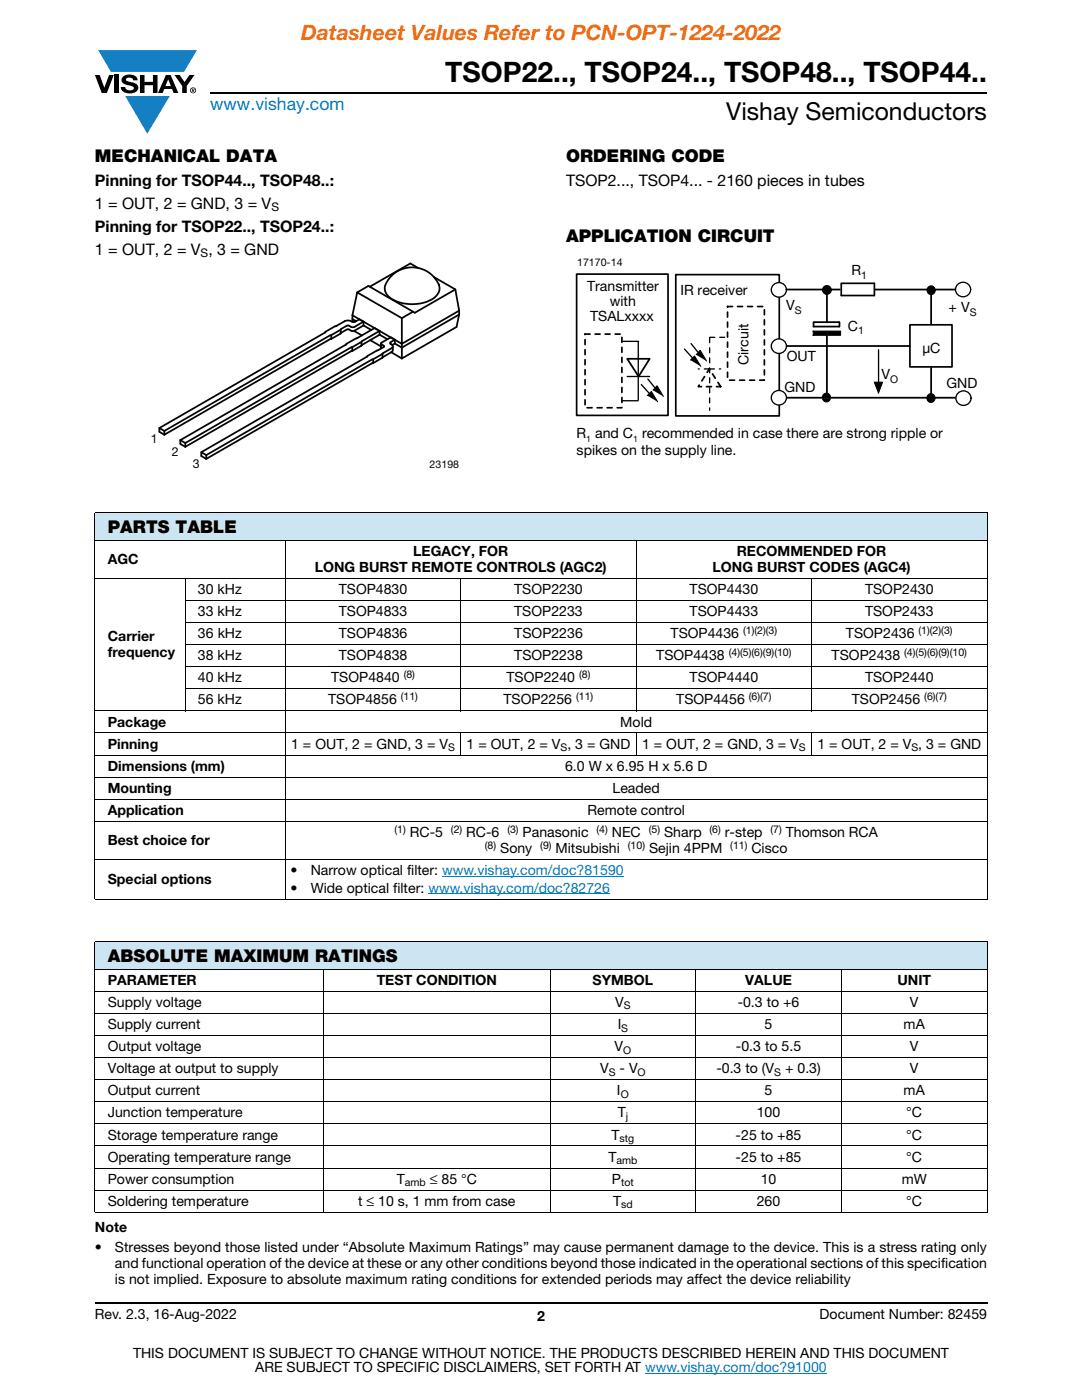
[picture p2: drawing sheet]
<svg xmlns="http://www.w3.org/2000/svg" width="216mm" height="279mm" viewBox="0 0 216 279" stroke-linecap="round" stroke-linejoin="round" font-family="sans-serif">
<defs><g id="words">
<text font-size="5.6" x="88.9" y="16.4">TSOP22.., TSOP24.., TSOP48.., TSOP44..</text>
<text font-size="4.9" x="144.9" y="24">Vishay Semiconductors</text>
<text font-size="4.2" fill="#f06b12" x="60.1" y="8">Datasheet Values Refer to PCN-OPT-1224-2022</text>
<text font-size="3.5" fill="#007ec4" x="42" y="21.9">www.vishay.com</text>
<g font-size="3.5">
<text x="18.9" y="32.3">MECHANICAL DATA</text>
<text x="112.9" y="32.3">ORDERING CODE</text>
<text x="112.9" y="48.2">APPLICATION CIRCUIT</text>
<text x="21.5" y="106.4">PARTS TABLE</text>
<text x="21.5" y="192">ABSOLUTE MAXIMUM RATINGS</text>
</g>
<g font-size="3.2">
<text x="18.9" y="37">Pinning for TSOP44.., TSOP48..:</text>
<text x="18.9" y="41.6">1 = OUT, 2 = GND, 3 = V</text>
<text x="112.9" y="37">TSOP2..., TSOP4... - 2160 pieces in tubes</text>
<text x="18.9" y="46.2">Pinning for TSOP22.., TSOP24..:</text>
<text x="18.9" y="50.8">1 = OUT, 2 = V , 3 = GND</text>
</g>
<g font-size="2.8">
<text x="117.1" y="58.2">Transmitter</text>
<text x="135.8" y="59">IR receiver</text>
<text x="169.9" y="54.9">R</text>
<text x="117.8" y="64.1">TSALxxxx</text>
<text x="121.7" y="61.2">with</text>
<text x="156.8" y="62">V</text>
<text x="189.3" y="62.3">+ V</text>
<text x="169.2" y="66">C</text>
<text x="184" y="70.4">µC</text>
<text x="149.4" y="72.8" transform="rotate(-90 149.4 72.8)">Circuit</text>
<text x="157" y="72">OUT</text>
<text x="175.9" y="75.6">V</text>
<text x="188.8" y="77.4">GND</text>
<text x="156.6" y="78.3">GND</text>
<text x="115.1" y="87.4">R and C recommended in case there are strong ripple or</text>
<text x="115.1" y="90.8">spikes on the supply line.</text>
<text x="21.5" y="112.5">AGC</text>
<text x="82.4" y="111">LEGACY, FOR</text>
<text x="147" y="111">RECOMMENDED FOR</text>
<text x="39.5" y="118.5">30 kHz</text>
<text x="62.8" y="114.1">LONG BURST REMOTE CONTROLS (AGC2)</text>
<text x="67.6" y="118.5">TSOP4830</text>
<text x="102.6" y="118.5">TSOP2230</text>
<text x="137.6" y="118.5">TSOP4430</text>
<text x="142.2" y="114.1">LONG BURST CODES (AGC4)</text>
<text x="172.6" y="118.5">TSOP2430</text>
<text x="39.5" y="123">33 kHz</text>
<text x="67.6" y="123">TSOP4833</text>
<text x="102.6" y="123">TSOP2233</text>
<text x="137.6" y="123">TSOP4433</text>
<text x="172.6" y="123">TSOP2433</text>
<text x="21.5" y="128">Carrier</text>
<text x="21.5" y="131.1">frequency</text>
<text x="39.5" y="131.8">38 kHz</text>
<text x="39.5" y="127.4">36 kHz</text>
<text x="67.6" y="131.8">TSOP4838</text>
<text x="67.6" y="127.4">TSOP4836</text>
<text x="102.6" y="131.8">TSOP2238</text>
<text x="102.6" y="127.4">TSOP2236</text>
<text x="130.9" y="131.8">TSOP4438</text>
<text x="133.8" y="127.4">TSOP4436</text>
<text x="165.9" y="131.8">TSOP2438</text>
<text x="168.8" y="127.4">TSOP2436</text>
<text x="39.5" y="136.2">40 kHz</text>
<text x="66.1" y="136.2">TSOP4840</text>
<text x="101.1" y="136.2">TSOP2240</text>
<text x="137.6" y="136.2">TSOP4440</text>
<text x="172.6" y="136.2">TSOP2440</text>
<text x="39.5" y="140.6">56 kHz</text>
<text x="65.5" y="140.6">TSOP4856</text>
<text x="100.5" y="140.6">TSOP2256</text>
<text x="134.9" y="140.6">TSOP4456</text>
<text x="169.9" y="140.6">TSOP2456</text>
<text x="21.5" y="145">Package</text>
<text x="21.5" y="149.4">Pinning</text>
<text x="58.1" y="149.4">1 = OUT, 2 = GND, 3 = V</text>
<text x="93.1" y="149.4">1 = OUT, 2 = V , 3 = GND</text>
<text x="123.8" y="145">Mold</text>
<text x="128.1" y="149.4">1 = OUT, 2 = GND, 3 = V</text>
<text x="163.1" y="149.4">1 = OUT, 2 = V , 3 = GND</text>
<text x="21.5" y="153.8">Dimensions (mm)</text>
<text x="112.8" y="153.8">6.0 W x 6.95 H x 5.6 D</text>
<text x="21.5" y="158.2">Mounting</text>
<text x="122.2" y="158.2">Leaded</text>
<text x="21.5" y="162.6">Application</text>
<text x="81.8" y="167">RC-5</text>
<text x="93" y="167">RC-6</text>
<text x="104.3" y="167">Panasonic</text>
<text x="117.2" y="162.6">Remote control</text>
<text x="122.1" y="167">NEC</text>
<text x="132.5" y="167">Sharp</text>
<text x="144.7" y="167">r-step</text>
<text x="156.8" y="167">Thomson RCA</text>
<text x="21.5" y="168.6">Best choice for</text>
<text x="99.8" y="170.2">Sony</text>
<text x="110.8" y="170.2">Mitsubishi</text>
<text x="129.5" y="170.2">Sejin 4PPM</text>
<text x="149.9" y="170.2">Cisco</text>
<text x="21.5" y="176.4">Special options</text>
<text x="58" y="174.6">•</text>
<text x="58" y="178.2">•</text>
<text x="62" y="174.6">Narrow optical filter: www.vishay.com/doc?81590</text>
<text x="62" y="178.2">Wide optical filter: www.vishay.com/doc?82726</text>
<text x="21.5" y="196.5">PARAMETER</text>
<text x="75.2" y="196.5">TEST CONDITION</text>
<text x="118.2" y="196.5">SYMBOL</text>
<text x="148.7" y="196.5">VALUE</text>
<text x="179.1" y="196.5">UNIT</text>
<text x="21.5" y="201">Supply voltage</text>
<text x="122.8" y="201">V</text>
<text x="147.2" y="201">-0.3 to +6</text>
<text x="181.6" y="201">V</text>
<text x="21.5" y="205.4">Supply current</text>
<text x="21.5" y="209.8">Output voltage</text>
<text x="122.6" y="209.8">V</text>
<text x="123.3" y="205.4">I</text>
<text x="146.9" y="209.8">-0.3 to 5.5</text>
<text x="152.6" y="205.4">5</text>
<text x="180.3" y="205.4">mA</text>
<text x="181.6" y="209.8">V</text>
<text x="21.5" y="214.2">Voltage at output to supply</text>
<text x="119.8" y="214.2">V</text>
<text x="123.6" y="214.2">- V</text>
<text x="142.9" y="214.2">-0.3 to (V</text>
<text x="156.7" y="214.2">+ 0.3)</text>
<text x="181.6" y="214.2">V</text>
<text x="21.5" y="218.6">Output current</text>
<text x="123.1" y="218.6">I</text>
<text x="152.6" y="218.6">5</text>
<text x="180.3" y="218.6">mA</text>
<text x="21.5" y="227.4">Storage temperature range</text>
<text x="21.5" y="223">Junction temperature</text>
<text x="122" y="227.4">T</text>
<text x="123.3" y="223">T</text>
<text x="146.8" y="227.4">-25 to +85</text>
<text x="151" y="223">100</text>
<text x="180.8" y="227.4">°C</text>
<text x="180.8" y="223">°C</text>
<text x="21.5" y="231.8">Operating temperature range</text>
<text x="121.4" y="231.8">T</text>
<text x="146.8" y="231.8">-25 to +85</text>
<text x="180.8" y="231.8">°C</text>
<text x="21.5" y="236.2">Power consumption</text>
<text x="79.2" y="236.2">T</text>
<text x="85.8" y="236.2">≤ 85 °C</text>
<text x="122.1" y="236.2">P</text>
<text x="151.8" y="236.2">10</text>
<text x="179.9" y="236.2">mW</text>
<text x="18.9" y="245.9">Note</text>
<text x="21.5" y="240.6">Soldering temperature</text>
<text x="71.5" y="240.6">t ≤ 10 s, 1 mm from case</text>
<text x="122.3" y="240.6">T</text>
<text x="151" y="240.6">260</text>
<text x="180.8" y="240.6">°C</text>
<text x="18.9" y="249.8">•</text>
<text x="22.9" y="249.8">Stresses beyond those listed under “Absolute Maximum Ratings” may cause permanent damage to the device. This is a stress rating only</text>
<text x="22.9" y="253">and functional operation of the device at these or any other conditions beyond those indicated in the operational sections of this specification</text>
<text x="22.9" y="256.2">is not implied. Exposure to absolute maximum rating conditions for extended periods may affect the device reliability</text>
<text x="18.9" y="263.3">Rev. 2.3, 16-Aug-2022</text>
<text x="107.2" y="263.6">2</text>
<text x="163.6" y="263.3">Document Number: 82459</text>
<text x="26.5" y="271">THIS DOCUMENT IS SUBJECT TO CHANGE WITHOUT NOTICE. THE PRODUCTS DESCRIBED HEREIN AND THIS DOCUMENT</text>
<text x="50.9" y="273.8">ARE SUBJECT TO SPECIFIC DISCLAIMERS, SET FORTH AT www.vishay.com/doc?91000</text>
</g>
<g font-size="2.5" fill="#040503">
<text x="30.1" y="88.5">1</text>
<text x="34.3" y="90.9">2</text>
<text x="38.5" y="93.3">3</text>
</g>
<g font-size="2.4">
<text x="54.1" y="42.2">S</text>
<text x="40" y="51.4">S</text>
</g>
<g font-size="2.1">
<text x="115.2" y="53.2">17170-14</text>
<text x="171.9" y="55.6">1</text>
<text x="158.6" y="62.7">S</text>
<text x="193.5" y="63">S</text>
<text x="171.2" y="66.7">1</text>
<text x="177.6" y="76.4">O</text>
<text x="145.4" y="130.9">(4)(5)(6)(9)(10)</text>
<text x="148.3" y="126.5">(1)(2)(3)</text>
<text x="180.4" y="130.9">(4)(5)(6)(9)(10)</text>
<text x="183.3" y="126.5">(1)(2)(3)</text>
<text x="80.6" y="135.3">(8)</text>
<text x="115.5" y="135.3">(8)</text>
<text x="80" y="139.7">(11)</text>
<text x="115" y="139.7">(11)</text>
<text x="149.4" y="139.7">(6)(7)</text>
<text x="184.4" y="139.7">(6)(7)</text>
<text x="89.4" y="149.9">S</text>
<text x="111.9" y="149.9">S</text>
<text x="159.4" y="149.9">S</text>
<text x="181.9" y="149.9">S</text>
<text x="78.7" y="166.2">(1)</text>
<text x="90" y="166.2">(2)</text>
<text x="101.2" y="166.2">(3)</text>
<text x="119" y="166.2">(4)</text>
<text x="129.4" y="166.2">(5)</text>
<text x="141.6" y="166.2">(6)</text>
<text x="153.7" y="166.2">(7)</text>
<text x="96.8" y="169.4">(8)</text>
<text x="107.8" y="169.4">(9)</text>
<text x="125.3" y="169.4">(10)</text>
<text x="145.7" y="169.4">(11)</text>
<text x="124.5" y="201.5">S</text>
<text x="124" y="205.9">S</text>
<text x="121.5" y="214.7">S</text>
<text x="124.4" y="210.3">O</text>
<text x="127.2" y="214.7">O</text>
<text x="154.5" y="214.7">S</text>
<text x="123.9" y="219.1">O</text>
<text x="123.6" y="227.9">stg</text>
<text x="124.9" y="223.5">j</text>
<text x="123" y="232.3">amb</text>
<text x="80.8" y="236.7">amb</text>
<text x="124" y="236.7">tot</text>
<text x="124" y="241.2">sd</text>
</g>
<text font-size="2.1" fill="#040503" x="85.7" y="93.4">23198</text>
<g font-size="1.8">
<text x="117" y="88.1">1</text>
<text x="126.3" y="88.1">1</text>
</g>
</g></defs>
<g fill="#147fc3">
<path d="M19.6 10h19.7l-2.6 4.3h-1.1h-13.5z"/>
<path d="M25 19.2h8.9l-4.5 7.5z"/>
</g>
<g fill="#000">
<path d="M18.9 15h1l.9 2.5 1-2.5h.9l-1.4 3.6h-1zM22.9 15h.9v3.6h-.9zM24.6 15.3a2.1 2.1 0 0 1 2.8 .3l.1 .4h-.9a.79 .79 0 0 0-.7-.5 .79 .79 0 0 0-.8 .4l.3 .3 1 .2a1.08 1.08 0 0 1 1.2 1 1.08 1.08 0 0 1-1.1 1.2 1.73 1.73 0 0 1-2.4-1.2h.9a.96 .96 0 0 0 .8 .6 .96 .96 0 0 0 .9-.4 1.31 1.31 0 0 0-1.2-.6 1.03 1.03 0 0 1-1.1-.6 1.03 1.03 0 0 1 .2-1.1zM27.9 15h.9v1.3h1.7v-1.3h.9v3.6h-.9v-1.6h-1.7v1.6h-.9zM34.8 15h1.1l.9 1.4 1-1.4h1l-1.5 2.2v1.4h-.9v-1.4z"/>
<path d="M33.6 15.9l.5 1.3h-1.1zM33.1 15l-1.6 3.6h1l.3-.8h1.5l.3 .8h1l-1.6-3.6z"/>
<path d="M38.4 17.8h.2v.2h-.2zM38.3 17.7v.7h.1v-.3l.4 .3-.2-.3 .2-.2-.1-.2z"/>
<path d="M38.1 18a.46 .46 0 0 1 .9 0 .46 .46 0 0 1-.9 0zM37.9 18a.6 .6 0 0 0 1.2 0 .6 .6 0 0 0-1.2 0z"/>
</g>
<path d="M42 18.6h155M18.9 260h178.1" fill="none" stroke="#000" stroke-width=".36"/>
<path d="M128.7 274h36.3" fill="none" stroke="#007ec4" stroke-width=".2"/>
<g fill="none" stroke="#040503" stroke-width=".35">
<path d="M71.3 58.4l8.9 5.1M71.3 58.4l2.2-1.3 8.9 5.1M71.3 58.4l-1 4.5M78.1 55.1a5.7 5.7 0 0 1 9.6 2.4 3.4 3.4 0 0 1-2.8 2.8 8 8 0 0 1-7.4-1.2 2.24 2.24 0 0 1 0-3.3zM83.4 53.5l-1.5-.9-8.1 4.6M86.6 55.3l4.3 2.5 .7 4.2M90.9 57.8l-8.1 4.6-.4-.2M66.1 67.6l-33.3 19.2M66.1 66.9v.7M66.1 66.9l-33.3 19.1M68 65.8v.8M68 66.6l-1.9 1"/>
<path d="M68 65.8l-1.9 1.1M70.3 69.3v.8M70.3 70l-33.3 19.2M70.3 69.3l-33.3 19.1-1-.6M70.3 62.9l9.9 5.7v2.9M70.3 62.9v.8M70.3 63.7l.1 .6M70.3 63.7l.7 .4M70.8 66v.1l1.4 .8M72.1 69v-.8l-1.8 1.1M72.1 69l-1.8 1.1M72.5 65l1.6 .8"/>
<path d="M72.5 65l-1.9 1.1-1.2-.4-1.4 .9M72.5 64.2l-1.8 1-.4 .1-1-.3-1.3 .8M72.5 64.2l-.8-.5-1.1 .6a2.58 2.58 0 0 0-1.8-.2l-37 21.3M72.5 64.2v.8M73.9 67.9l2.1 1.2M74.5 72.5l-33.3 19.1M74.5 71.7v.8M74.7 65.5l-38.7 22.3M75.7 66.8v-.8l-3.6 2.2M75.7 66.8l-3.6 2.2M75.7 66.8l1.6 .9M76 68.6v.8l.1 .1"/>
<path d="M76.3 70.6l-1.8 1.1M76.3 70.6v.8M76.3 71.4l-1.8 1.1M78.1 70.3l2.1 1.2M78.1 69.5l.3-.3a.69 .69 0 0 0-.6-.7l.1-.1 .9-.6-.8-.5-2 1.2 .1 .3 .6 .3-.2 .2-36.3 20.9 1 .6 33.3-19.1M78.1 69.5l-1.8 1.1M78.4 69.1l-.1 1.1-2 1.2M78.8 67.8v.8l-.5 .3M82.4 62.2l-2.2 1.3M91.6 62l-11.4 6.6v-5.1M91.6 62v.8l-11.4 6.6-1.4-.8M91.6 62.8l-.5 2.5-10.9 6.2"/>
<path d="M31.8 85.4v.8l1 .6M31.8 85.4l1 .6M32.8 86v.8M36 87.8v.8l1 .6M37 88.4v.8M40.2 90.3v.7l1 .6M41.2 90.8v.8"/>
</g>
<path d="M141.5 73.6h2.3M141.5 73.6h-2.2M141.6 67.4v14.5M141.6 67.3h3.7" fill="none" stroke="#000" stroke-width=".26" stroke-dasharray="1 1"/>
<path d="M141.5 73.6l2.3 3.6h-4.5z" fill="none" stroke="#000" stroke-width=".35" stroke-dasharray="1 1"/>
<g fill="#000">
<path d="M130 78.1l1.2 2.1-2-1.3zM131.1 77l1.3 2.1-2.1-1.2zM138.6 71l1.2 2.1-2-1.2zM139.7 69.9l1.3 2.2-2.1-1.3z"/>
<path d="M162.2 66.1h5.5v.8h-5.5z" fill-rule="evenodd"/>
<circle cx="165" cy="57.9" r=".88"/>
<circle cx="164.9" cy="79.3" r=".85"/>
</g>
<g fill="none" stroke="#000" stroke-width=".2">
<path d="M129.2 78.9l.8-.8 1.2 2.1M130.3 77.9l.8-.9 1.3 2.1M137.8 71.9l.8-.9 1.2 2.1M138.9 70.8l.8-.9 1.3 2.2M162.2 66.1h5.5v.8h-5.5z"/>
<circle cx="165" cy="57.9" r=".88"/>
<circle cx="164.9" cy="79.3" r=".85"/>
</g>
<path d="M124.2 80h3.1M125.2 75.1h4.4M127.4 68.2v11.6M128 76.8l1.6 1.8M129.3 75.6l1.5 2M136.6 69.7l1.7 1.8M137.9 68.6l1.5 1.9" fill="none" stroke="#000" stroke-width=".26"/>
<path d="M165 57.7v6.4M125.2 71.6h4.4l-2.2 3.5zM162.3 64.3v.9h5.2M162.4 64.3h5.1M167.5 64.3v.9" fill="none" stroke="#000" stroke-width=".35"/>
<path d="M134.8 54.8h20.7v28.2h-20.7zM167.9 56.5h6.6v2.5M167.9 56.6v2.4h6.5" fill="none" stroke="#000" stroke-width=".34"/>
<path d="M145.2 61.2h7.3v14.7h-7.3z" fill="none" stroke="#000" stroke-width=".34" stroke-dasharray="1 1"/>
<circle cx="155.4" cy="69.1" r="1.48" fill="#fff"/>
<circle cx="155.4" cy="69.1" r="1.48" fill="none" stroke="#000" stroke-width=".26"/>
<circle cx="155.4" cy="79.4" r="1.48" fill="#fff"/>
<circle cx="155.4" cy="79.4" r="1.48" fill="none" stroke="#000" stroke-width=".26"/>
<circle cx="155.4" cy="57.8" r="1.48" fill="#fff"/>
<circle cx="155.4" cy="57.8" r="1.48" fill="none" stroke="#000" stroke-width=".26"/>
<path d="M156.9 57.8h10.7z" fill="#fff"/>
<path d="M156.9 57.8h10.7" fill="none" stroke="#000" stroke-width=".35"/>
<path d="M157 79.4h33.8z" fill="#fff"/>
<path d="M157 79.4h33.8" fill="none" stroke="#000" stroke-width=".35"/>
<path d="M165 66.4v12.6z" fill="#fff"/>
<path d="M165 66.4v12.6" fill="none" stroke="#000" stroke-width=".35"/>
<path d="M174.5 57.8h16.3z" fill="#fff"/>
<path d="M174.5 57.8h16.3" fill="none" stroke="#000" stroke-width=".35"/>
<path d="M157 69.1h24.5z" fill="#fff"/>
<path d="M157 69.1h24.5" fill="none" stroke="#000" stroke-width=".35"/>
<path d="M181.6 64.8h8.4v8.4h-8.4z" fill="none" stroke="#000" stroke-width=".34"/>
<path d="M124.3 68.1h3.1" fill="none" stroke="#000" stroke-width=".26"/>
<path d="M185.8 57.7v7z" fill="#fff"/>
<path d="M185.8 57.7v7" fill="none" stroke="#000" stroke-width=".35"/>
<path d="M185.8 73.2v6.2z" fill="#fff"/>
<path d="M185.8 73.2v6.2" fill="none" stroke="#000" stroke-width=".35"/>
<g fill="#000">
<circle cx="185.8" cy="57.9" r=".85"/>
<circle cx="185.7" cy="79.5" r=".85"/>
</g>
<g fill="none" stroke="#000" stroke-width=".2">
<circle cx="185.8" cy="57.9" r=".85"/>
<circle cx="185.7" cy="79.5" r=".85"/>
</g>
<circle cx="192.2" cy="57.8" r="1.48" fill="#fff"/>
<circle cx="192.2" cy="57.8" r="1.48" fill="none" stroke="#000" stroke-width=".26"/>
<circle cx="192.3" cy="79.4" r="1.48" fill="#fff"/>
<g fill="none" stroke="#000" stroke-width=".26">
<path d="M175.3 69.8v6.9"/>
<circle cx="192.3" cy="79.4" r="1.48"/>
</g>
<path d="M174.4 76.3h1.7l-.8 2.2z" fill-rule="evenodd" fill="#000"/>
<path d="M174.4 76.3h1.7l-.8 2.2z" fill="none" stroke="#000" stroke-width=".2"/>
<path d="M115.1 54.7h18.2v28.2h-18.2z" fill="none" stroke="#000" stroke-width=".34"/>
<path d="M116.7 66.7h7.4v14.7h-7.4z" fill="none" stroke="#000" stroke-width=".34" stroke-dasharray="1 1"/>
<path d="M18.9 102.3h178.1v5.5h-178.1z" fill="#cce5f3"/>
<path d="M85.5 178.4h36.2M88.2 174.8h36.3" fill="none" stroke="#007ec4" stroke-width=".2"/>
<path d="M18.9 187.9h178.1v5.5h-178.1z" fill="#cce5f3"/>
<g fill="none" stroke="#000" stroke-width=".2">
<path d="M18.9 102.3h178.1M18.9 107.8h178.1M18.9 115.4h178.1M18.9 102.4v77M36.9 119.8h160.1M37 115.3v26.7M56.9 107.8v71.7M91.9 115.3v26.7M127 107.8v34.2M161.9 115.3v26.7M197 102.4v77M36.9 124.2h160.1"/>
<path d="M36.9 128.7h160.1M36.9 133.1h160.1M36.9 137.5h160.1M18.9 141.9h178.1M18.9 146.3h178.1M18.9 150.7h178.1M18.9 155.1h178.1M18.9 159.5h178.1M91.9 146.2v4.6M127 146.2v4.6M161.9 146.2v4.6M18.9 163.9h178.1"/>
<path d="M18.9 171.5h178.1M18.9 179.5h178.1M18.9 187.9h178.1M18.9 193.4h178.1M18.9 197.8h178.1M18.9 188v53.9M64.6 193.3v48.7M109.8 193.3v48.7M138.8 193.3v48.7M167.9 193.3v48.7M197 188v53.9M18.9 202.2h178.1"/>
<path d="M18.9 206.7h178.1M18.9 211.1h178.1M18.9 215.5h178.1M18.9 219.9h178.1M18.9 224.3h178.1M18.9 228.7h178.1M18.9 233.1h178.1M18.9 237.5h178.1M18.9 241.9h178.1"/>
</g>
<use href="#words"/>
</svg>
